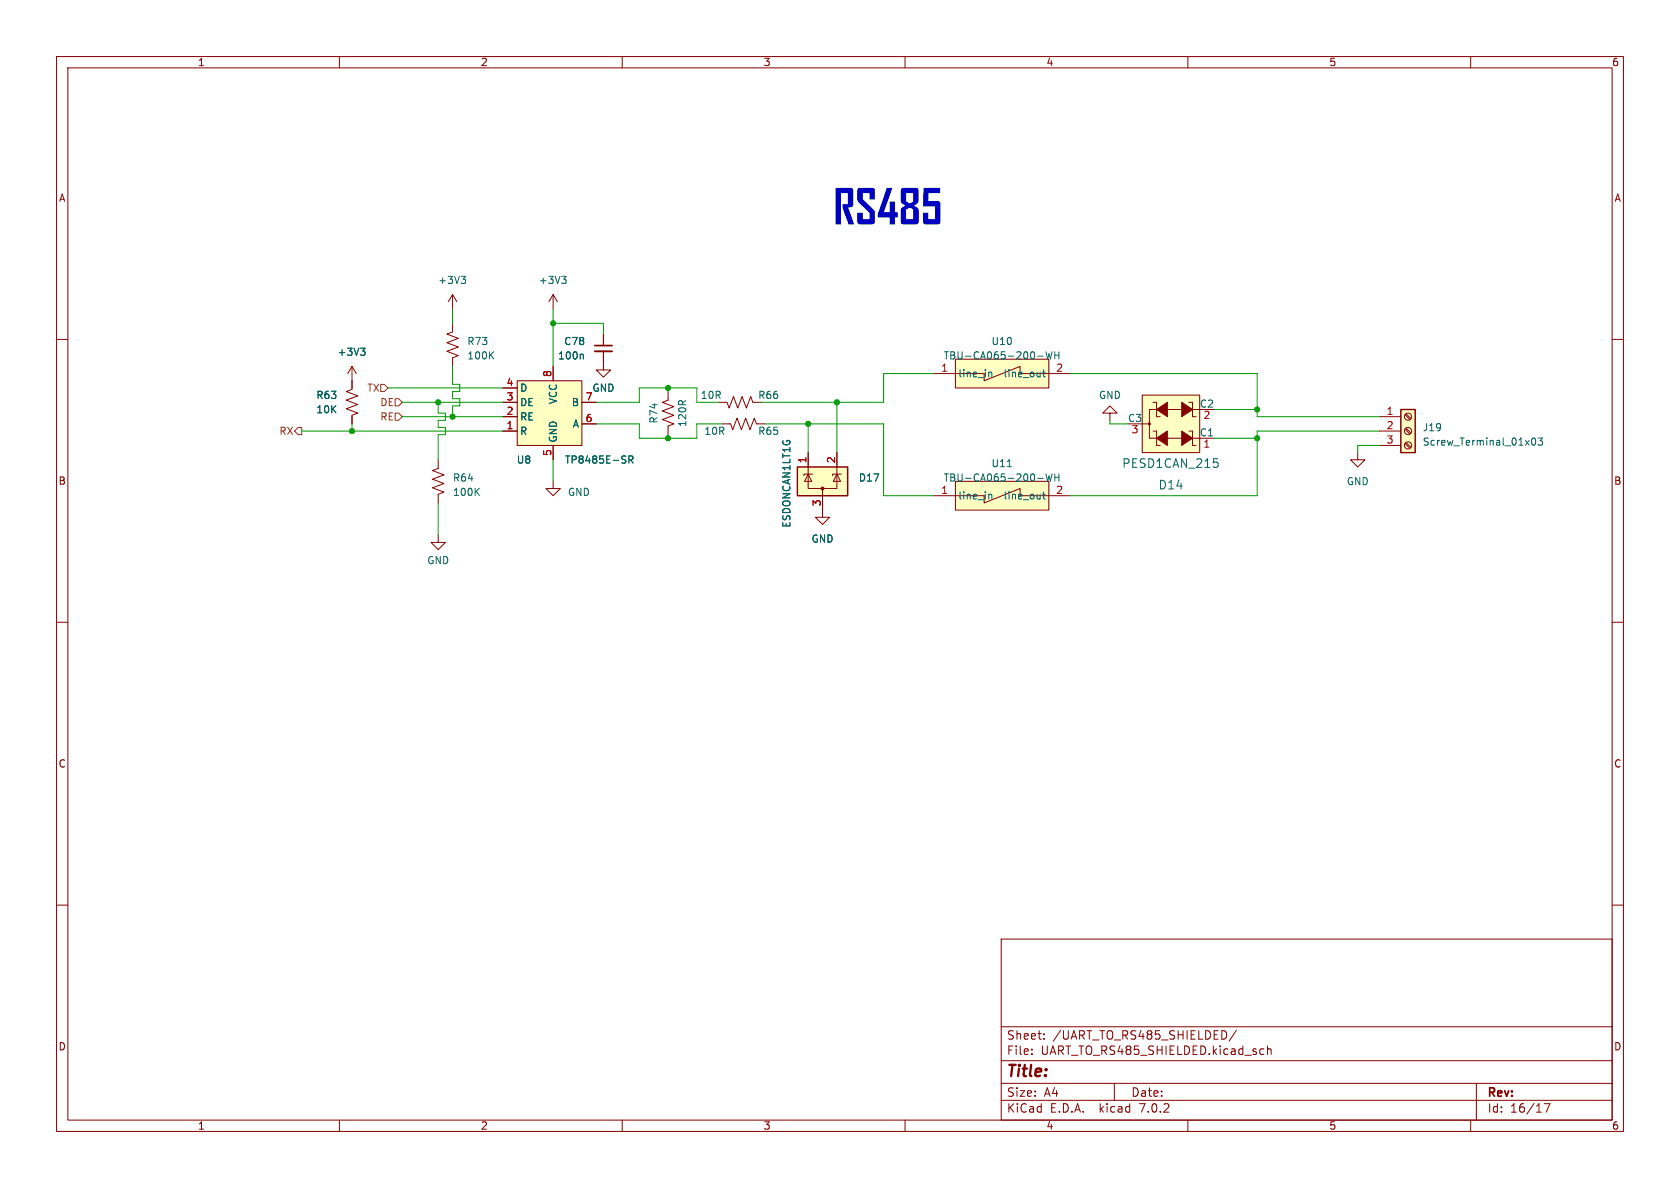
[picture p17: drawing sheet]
<svg xmlns="http://www.w3.org/2000/svg" width="297mm" height="210mm" viewBox="0 0 297 210" stroke-linecap="round" stroke-linejoin="round" font-family="sans-serif">
<defs><g id="words">
<text font-size="8.4" fill="#0000c2" x="147.3" y="40.7">RS485</text>
<text font-size="2.8" fill="#840000" x="178" y="190.8">Title:</text>
<g font-size="2.1" fill="#006464">
<text x="198.3" y="82.9">PESD1CAN_215</text>
<text x="204.8" y="86.7">D14</text>
</g>
<g font-size="2.1" fill="#840000">
<text x="178" y="183.9">Sheet:</text>
<text x="186.2" y="183.9">/UART_TO_RS485_SHIELDED/</text>
<text x="178" y="186.6">File:</text>
<text x="184" y="186.6">UART_TO_RS485_SHIELDED.kicad_sch</text>
<text x="178" y="196.8">KiCad</text>
<text x="178" y="194">Size:</text>
<text x="184.6" y="194">A4</text>
<text x="185.7" y="196.8">E.D.A.</text>
<text x="194.4" y="196.8">kicad</text>
<text x="200" y="194">Date:</text>
<text x="201.5" y="196.8">7.0.2</text>
<text x="263" y="194.2">Rev:</text>
<text x="263" y="196.8">Id:</text>
<text x="267" y="196.8">16/17</text>
</g>
<g font-size="1.8" fill="#840000">
<text x="35" y="11.8">1</text>
<text x="85" y="11.8">2</text>
<text x="135" y="11.8">3</text>
<text x="185" y="11.8">4</text>
<text x="235" y="11.8">5</text>
<text x="285" y="11.8">6</text>
<text x="10.4" y="35.8">A</text>
<text x="285.4" y="35.8">A</text>
<text x="10.3" y="85.8">B</text>
<text x="285.3" y="85.8">B</text>
<text x="10.3" y="135.8">C</text>
<text x="285.3" y="135.8">C</text>
<text x="10.3" y="185.8">D</text>
<text x="285.3" y="185.8">D</text>
<text x="35" y="199.8">1</text>
<text x="85" y="199.8">2</text>
<text x="135" y="199.8">3</text>
<text x="185" y="199.8">4</text>
<text x="235" y="199.8">5</text>
<text x="285" y="199.8">6</text>
</g>
<g font-size="1.8" fill="#006464">
<text x="77.4" y="50.4">+3V3</text>
<text x="95.2" y="50.4">+3V3</text>
<text x="59.6" y="63.1">+3V3</text>
<text x="82.6" y="61.2">R73</text>
<text x="82.6" y="63.7">100K</text>
<text x="98.6" y="63.7">100n</text>
<text x="99.7" y="61.2">C78</text>
<text x="166.8" y="63.7">TBU-CA065-200-WH</text>
<text x="175.2" y="61.2">U10</text>
<text x="55.9" y="70.7">R63</text>
<text x="91.9" y="71.9">DE</text>
<text x="91.9" y="69.4">D</text>
<text x="98.6" y="71.6" transform="rotate(-90 98.6 71.6)">VCC</text>
<text x="101" y="71.9">B</text>
<text x="104.7" y="69.4">GND</text>
<text x="123.8" y="70.7">10R</text>
<text x="134" y="70.7">R66</text>
<text x="169.4" y="66.9">line_in</text>
<text x="177.3" y="66.9">line_out</text>
<text x="194.2" y="70.7">GND</text>
<text x="55.9" y="73.2">10K</text>
<text x="91.9" y="77">R</text>
<text x="91.9" y="74.5">RE</text>
<text x="101.1" y="75.8">A</text>
<text x="116.4" y="74.9" transform="rotate(-90 116.4 74.9)">R74</text>
<text x="121.5" y="75.5" transform="rotate(-90 121.5 75.5)">120R</text>
<text x="124.5" y="77">10R</text>
<text x="134" y="77">R65</text>
<text x="199.4" y="74.7">C3</text>
<text x="212.1" y="77.2">C1</text>
<text x="212.1" y="72.1">C2</text>
<text x="251.5" y="76.4">J19</text>
<text x="91.3" y="82.1">U8</text>
<text x="98.6" y="78.2" transform="rotate(-90 98.6 78.2)">GND</text>
<text x="99.8" y="82.1">TP8485E-SR</text>
<text x="175.2" y="82.7">U11</text>
<text x="251.5" y="78.9">Screw_Terminal_01x03</text>
<text x="80" y="85.3">R64</text>
<text x="80" y="87.8">100K</text>
<text x="100.3" y="87.8">GND</text>
<text x="151.8" y="85.3">D17</text>
<text x="166.8" y="85.3">TBU-CA065-200-WH</text>
<text x="169.4" y="88.5">line_in</text>
<text x="177.3" y="88.5">line_out</text>
<text x="238" y="85.9">GND</text>
<text x="139.9" y="93.3" transform="rotate(-90 139.9 93.3)">ESDONCAN1LT1G</text>
<text x="75.5" y="99.9">GND</text>
<text x="143.4" y="96.1">GND</text>
</g>
<g font-size="1.8" fill="#a90000">
<text x="166.3" y="65.8">1</text>
<text x="186.7" y="65.8">2</text>
<text x="89.5" y="70.9">3</text>
<text x="89.5" y="68.3">4</text>
<text x="97.5" y="66.7" transform="rotate(-90 97.5 66.7)">8</text>
<text x="103.5" y="70.9">7</text>
<text x="89.5" y="75.9">1</text>
<text x="89.5" y="73.4">2</text>
<text x="103.5" y="74.7">6</text>
<text x="200" y="76.8">3</text>
<text x="212.7" y="74.3">2</text>
<text x="245.1" y="73.4">1</text>
<text x="245.1" y="75.9">2</text>
<text x="97.5" y="80.7" transform="rotate(-90 97.5 80.7)">5</text>
<text x="142.6" y="81.9" transform="rotate(-90 142.6 81.9)">1</text>
<text x="147.7" y="81.9" transform="rotate(-90 147.7 81.9)">2</text>
<text x="212.7" y="79.4">1</text>
<text x="245.1" y="78.5">3</text>
<text x="145.2" y="89.6" transform="rotate(-90 145.2 89.6)">3</text>
<text x="166.3" y="87.4">1</text>
<text x="186.7" y="87.4">2</text>
</g>
<g font-size="1.8" fill="#725600">
<text x="64.8" y="69.4">TX</text>
<text x="67.1" y="71.9">DE</text>
<text x="49.3" y="77">RX</text>
<text x="67.1" y="74.5">RE</text>
</g>
</g></defs>
<g fill="none" stroke="#840000" stroke-width=".18">
<path d="M10 10h277v190h-277zM12 12h273v186h-273zM60 10v2M110 10v2M160 10v2M210 10v2M260 10v2M10 60h2M80 57.2v1.5l-1 .4 2 .7-2 .8 2 .7-2 .8 2 .8-1 .3v1.6M80 52.1l.8 1.2M80 52.1v2.5M80 52.1l-.8 1.2"/>
<path d="M97.8 52.1l.8 1.2M97.8 52.1v2.5M97.8 52.1l-.8 1.2M106.7 59.1v2M285 60h2M62.2 64.8v4l-1 .4 2 .8-2 .7 2 .8-2 .8 2 .7-1 .4v1.5M62.2 64.8l.8 1.2M62.2 64.8l-.7 1.2M88.9 73.7h2.5M88.9 76.2h2.5M88.9 71.1h2.5M88.9 68.6h2.5"/>
<path d="M91.4 67.3h11.5v11.4h-11.5zM97.8 64.8v2.5M97.8 78.7v2.6M102.9 71.1h2.5M102.9 74.9h2.5M106.7 62.1v3.3h-1.3l1.3 1.3 1.2-1.3h-1.2M118.1 69.2v1.5l-1 .4 2 .8-2 .7 2 .8-2 .8 2 .7-1 .4v1.5M127 71.1h1.5l.4 1 .8-2 .7 2 .8-2 .8 2 .7-2 .4 1h1.5M127.6 74.9h1.6l.3 1 .8-2 .8 2 .7-2 .8 2 .7-2 .4 1h1.6M165.1 66h3.8M168.9 66h5.1zM168.9 63.5h16.5v5.1h-16.5z"/>
<path d="M174 66v1.3l6.3-2.5v1.2h8.9M196.2 73h-1.3l1.3-1.2 1.3 1.2h-1.3v1.3M201.9 69.9h10.2v10.1h-10.2zM201.9 74.9h1.3M203.8 71.1h.7v2.6h.6M203.8 76.2h.7v2.5h.6M204.5 72.4h-1.3v5.1h1.3M206.4 77.5h.1M206.4 72.4h2.5M206.4 77.5h2.5M210.2 71.1h.6v2.6h.7M210.2 76.2h.6v2.5h.7"/>
<path d="M210.8 72.4h1.3M210.8 77.5h3.8M243.8 73.7h3.8M243.8 76.2h3.8M243.8 78.7h3.8M248.4 78.4l.9 .8M248.4 75.9l.9 .8M248.4 73.3l.9 .9M248.6 78.2l.8 .9M248.6 75.7l.8 .8M248.6 73.2l.8 .8M77.5 81.3v1.5l-1 .4 2 .7-2 .8 2 .8-2 .7 2 .8-1 .4v1.5"/>
<path d="M77.5 94.6v1.3h-1.3l1.3 1.3 1.2-1.3h-1.2M97.8 85.1v1.3h-1.3l1.3 1.2 1.3-1.2h-1.3M142.9 83.8v2.6h5.1v-2.6M142.9 83.8l.6 1.3h-1.3zM142.9 80v3.8M143.6 83.8h-1.5v.3M145.4 86.4v5h1.3l-1.3 1.3-1.3-1.3h1.3M148 83.8l.6 1.3h-1.3zM148 80v3.8M148.7 83.8h-1.5v.3M165.1 87.6h3.8M168.9 87.6h5.1z"/>
<path d="M168.9 85.1h16.5v5.1h-16.5zM174 87.6v1.3l6.3-2.5v1.2h8.9M240 80v1.3h1.3l-1.3 1.3-1.2-1.3h1.2M10 110h2M285 110h2M10 160h2M285 160h2M177 166h108v32h-108zM60 198v2M110 198v2M160 198v2M177 194.5h108"/>
<path d="M177 191.5h108M177 187.5h108M177 181.5h108M182.4 186.3v.1M182.4 185.5v.1M184.6 183.6v.1M184.6 182.8v.1M197 191.5v3M210 198v2M218.6 182.1l-1.3 2M223.3 185.4l.1 .1M223.4 186.3l-.1 .1"/>
<path d="M224.1 184.9v1.5M224.1 185.5l.2-.1 .3 .1 .1 .9M260 198v2M261 191.5v6.5M273 195.1h1l-.6 1.5"/>
<circle cx="248.9" cy="76.2" r=".63"/>
<circle cx="248.9" cy="78.7" r=".63"/>
<circle cx="248.9" cy="73.7" r=".63"/>
</g>
<g fill="#ffffc2" stroke="#ffffc2" stroke-width=".18">
<path d="M168.9 85.1h16.5v5.1h-16.5z"/>
<path d="M247.6 72.4h2.6v7.6h-2.6z"/>
<path d="M168.9 63.5h16.5v5.1h-16.5z"/>
<path d="M201.9 69.9h10.2v10.1h-10.2z"/>
<path d="M91.4 67.3h11.5v11.4h-11.5z"/>
<path d="M141 82.6h8.9v5h-8.9z"/>
</g>
<g fill="none" stroke="#006464" stroke-width=".18">
<path d="M81.5 48.8h.8l-.4 .5M82.1 49.3l.2 .3v.3l-.2 .2M99.3 48.8h.8l-.4 .5M99.8 49.3l.3 .3v.3l-.3 .2M63.7 61.5h.8l-.4 .5M64.3 62l.2 .3v.3l-.2 .2M102.9 62.6l.2 .2v.7M175 65.8l.3 .2v.6M183.5 63h.9M184.3 65.8h.5M184.5 65.4v1l.3 .2M184.9 62.2l.3 1.3 .3-1 .2 1 .3-1.3"/>
<path d="M186.5 62.2v1.3M186.5 62.8h.7M187.2 62.2v1.3M270.9 77.5l.2-.1a.68 .68 0 0 1 .4 .7 .68 .68 0 0 1-.4 .6l-.2-.1-.1-.4zM271.9 77.4h.8l-.4 .5 .3 .1v.6l-.1 .1-.6-.1M111.2 81.3l.6-.1 .1-.2v-.3l-.7-.1v1.3M111.5 81.3l.4 .6M175 87.4l.3 .2v.6M178.1 82.5h.7M183.5 84.6h.9M184.3 87.4h.5M184.5 86.9v1.1l.3 .2"/>
<path d="M184.9 83.8l.3 1.2 .3-.9 .2 .9 .3-1.2M186.5 83.8v1.2M186.5 84.4h.7M187.2 83.8v1.2M214.6 81.1h.7M215.1 81.7l.3 .3v.3l-.3 .3"/>
</g>
<path d="M247.6 72.4h2.6v7.6h-2.6zM141 82.6h8.9v5h-8.9z" fill="none" stroke="#840000" stroke-width=".25"/>
<g fill="#840000" stroke="#840000" stroke-width=".18">
<path d="M208.9 71.1l1.9 1.3-1.9 1.3z"/>
<path d="M208.9 76.2l1.9 1.3-1.9 1.2z"/>
<path d="M204.5 72.4l1.9-1.3v2.6z"/>
<path d="M204.5 77.5l1.9-1.3v2.5z"/>
<circle cx="203.2" cy="74.9" r=".18"/>
<circle cx="145.4" cy="86.4" r=".25"/>
</g>
<path d="M105.2 62.1h3" fill="none" stroke="#840000" stroke-width=".33"/>
<path d="M105.2 61.1h3" fill="none" stroke="#840000" stroke-width=".3"/>
<path d="M52.7 75.6h.6v1.2h-.6l-.6-.6zM67.3 67.9h.6l.7 .7-.7 .6h-.6zM69.8 70.5h.7l.6 .6-.6 .7h-.7zM69.8 73h.7l.6 .7-.6 .6h-.7z" fill="none" stroke="#725600" stroke-width=".18"/>
<g fill="none" stroke="#009600" stroke-width=".18">
<path d="M80 54.6v2.6M97.8 54.6v10.2M97.8 57.2h8.9v1.9M53.3 76.2h35.6M62.2 74.9v1.3M68.6 68.6h20.3M71.1 71.1h17.8M71.1 73.7h17.8M77.5 71.1v1.9h1.2v1.3h-1.2v1.3h1.2v1.2h-1.2v4.5M80 64.8v3.1h1.3v1.3h-1.3v1.3h1.3v1.3h-1.3v1.9M105.4 74.9h7.6v2.6h10.2v-2.6h4.4M105.4 71.1h7.6v-2.5h10.2v2.5h3.8"/>
<path d="M118.1 68.6v.6M118.1 76.8v.7M135.3 74.9h20.9v12.7h8.9M142.9 74.9v5.1M148 71.1v8.9M165.1 66h-8.9v5.1h-21.6M189.2 66h33v7.7h21.6M196.2 74.3v.6h3.2M214.6 77.5h7.6M214.6 72.4h7.6M243.8 76.2h-21.6v11.4h-33M243.8 78.7h-3.8v1.3"/>
<path d="M77.5 88.9v5.7M97.8 81.3v3.8"/>
</g>
<g fill="#009600" stroke="#009600" stroke-width=".18">
<circle cx="142.9" cy="74.9" r=".46"/>
<circle cx="148" cy="71.1" r=".46"/>
<circle cx="222.2" cy="77.5" r=".46"/>
<circle cx="222.2" cy="72.4" r=".46"/>
<circle cx="62.2" cy="76.2" r=".46"/>
<circle cx="77.5" cy="71.1" r=".46"/>
<circle cx="80" cy="73.7" r=".46"/>
<circle cx="118.1" cy="68.6" r=".46"/>
<circle cx="97.8" cy="57.2" r=".46"/>
<circle cx="118.1" cy="77.5" r=".46"/>
</g>
<use href="#words"/>
</svg>
